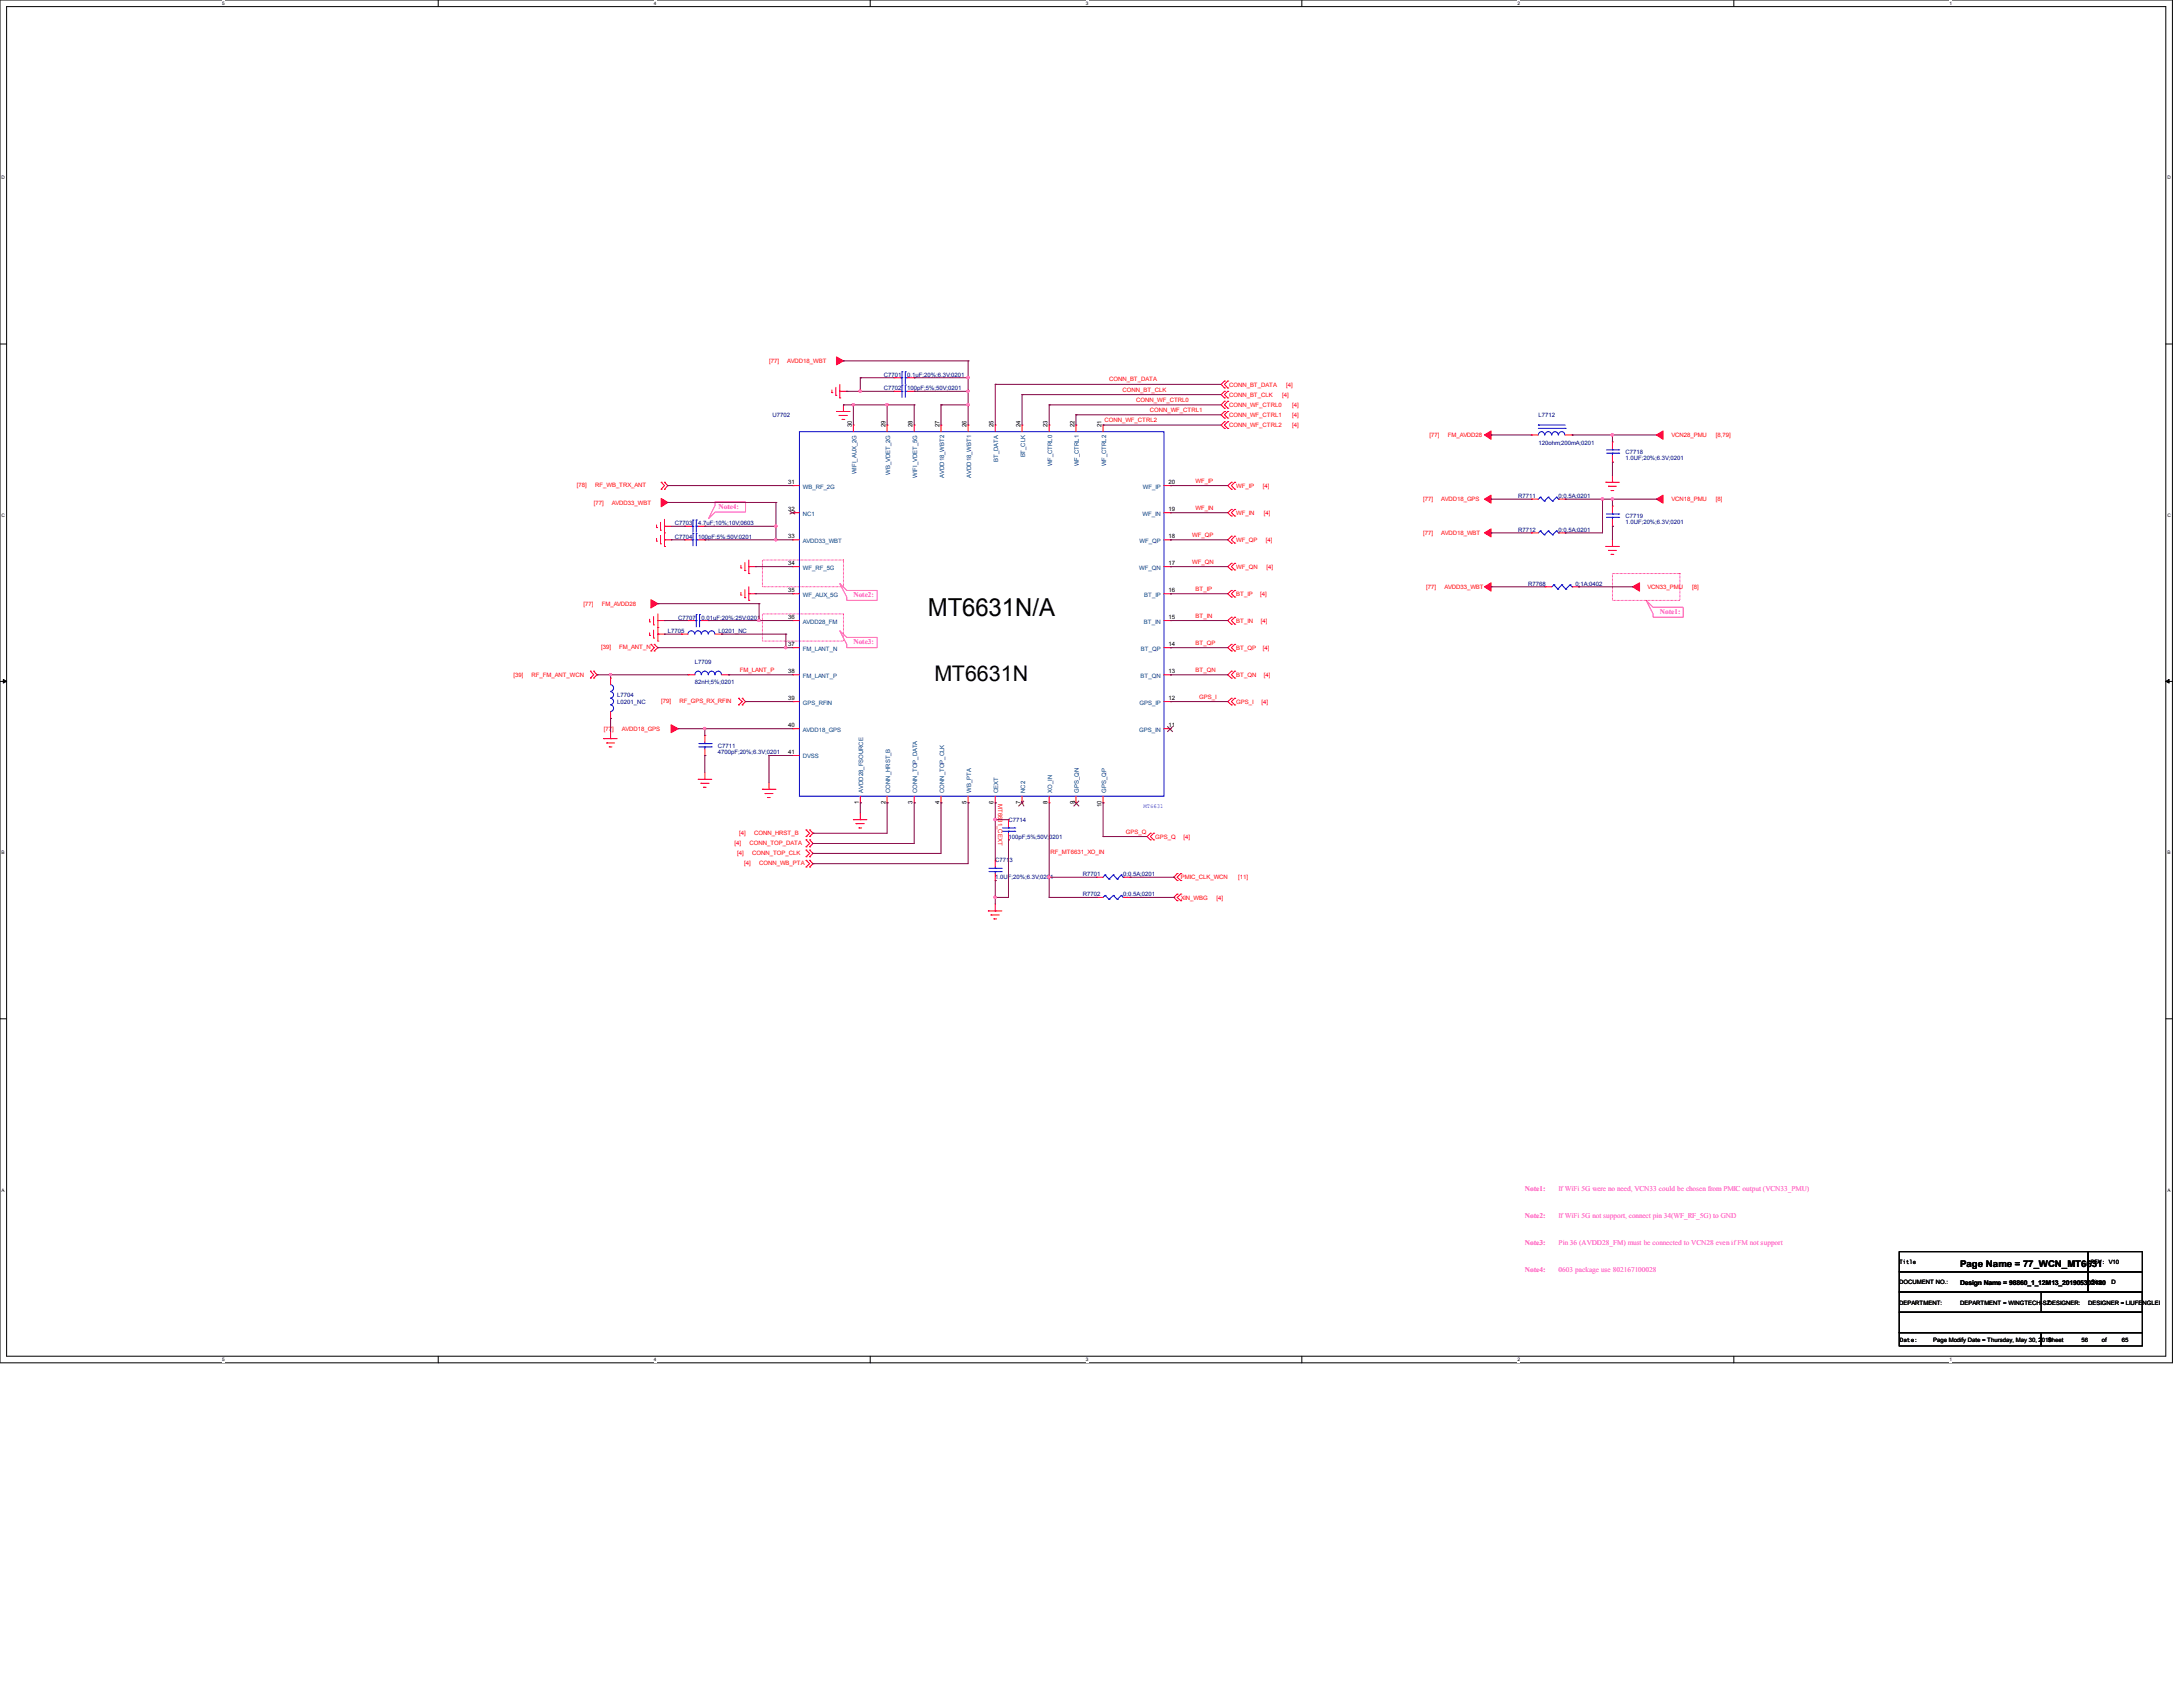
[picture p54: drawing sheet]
<svg xmlns="http://www.w3.org/2000/svg" width="279mm" height="216mm" viewBox="0 0 279 216" stroke-linecap="round" stroke-linejoin="round" font-family="sans-serif">
<defs><g id="words">
<text font-size="3.2" x="118.7" y="78.8">MT6631N/A</text>
<text font-size="2.8" x="119.6" y="87.1">MT6631N</text>
<text font-size="1.2" x="250.9" y="162.1">Page Name = 77_WCN_MT6631</text>
<g font-size=".9" fill="#f0f">
<text x="92" y="65.2">Note4:</text>
<text x="109.2" y="76.4">Note2:</text>
<text x="109.2" y="82.4">Note3:</text>
<text x="212.4" y="78.6">Note1:</text>
<text x="195.2" y="152.4">Note1:</text>
<text x="195.2" y="155.8">Note2:</text>
<text x="199.5" y="155.8">If WiFi 5G not support, connect pin 34(WF_RF_5G) to GND</text>
<text x="199.5" y="152.4">If WiFi 5G were no need, VCN33 could be chosen from PMIC output (VCN33_PMU)</text>
<text x="195.2" y="159.3">Note3:</text>
<text x="199.5" y="159.3">Pin 36 (AVDD28_FM) must be connected to VCN28 even if FM not support</text>
<text x="195.2" y="162.8">Note4:</text>
<text x="199.5" y="162.8">0603 package use 802167100028</text>
</g>
<g font-size=".8" fill="#f00">
<text x="98.4" y="46.5">[77]</text>
<text x="100.8" y="46.5">AVDD18_WBT</text>
<text x="142" y="48.8">CONN_BT_DATA</text>
<text x="143.7" y="50.1">CONN_BT_CLK</text>
<text x="145.4" y="51.4">CONN_WF_CTRL0</text>
<text x="147.2" y="52.7">CONN_WF_CTRL1</text>
<text x="157.3" y="53.4">CONN_WF_CTRL1</text>
<text x="157.3" y="49.5">CONN_BT_DATA</text>
<text x="157.3" y="50.8">CONN_BT_CLK</text>
<text x="157.3" y="52.1">CONN_WF_CTRL0</text>
<text x="164.1" y="50.8">[4]</text>
<text x="164.6" y="49.5">[4]</text>
<text x="165.4" y="53.4">[4]</text>
<text x="165.4" y="52.1">[4]</text>
<text x="141.4" y="54">CONN_WF_CTRL2</text>
<text x="157.3" y="54.7">CONN_WF_CTRL2</text>
<text x="165.4" y="54.7">[4]</text>
<text x="183" y="56">[77]</text>
<text x="185.3" y="56">FM_AVDD28</text>
<text x="213.9" y="56">VCN28_PMU</text>
<text x="219.6" y="56">[8,79]</text>
<text x="73.8" y="62.4">[78]</text>
<text x="76" y="64.6">[77]</text>
<text x="76.2" y="62.4">RF_WB_TRX_ANT</text>
<text x="78.3" y="64.6">AVDD33_WBT</text>
<text x="153" y="61.8">WF_IP</text>
<text x="153" y="65.2">WF_IN</text>
<text x="158.2" y="62.4">WF_IP</text>
<text x="158.2" y="65.9">WF_IN</text>
<text x="161.6" y="62.4">[4]</text>
<text x="161.8" y="65.9">[4]</text>
<text x="182.1" y="64.2">[77]</text>
<text x="184.5" y="64.2">AVDD18_GPS</text>
<text x="213.9" y="64.2">VCN18_PMU</text>
<text x="219.6" y="64.2">[8]</text>
<text x="152.6" y="68.7">WF_QP</text>
<text x="158.2" y="69.3">WF_QP</text>
<text x="162" y="69.3">[4]</text>
<text x="182.1" y="68.5">[77]</text>
<text x="184.5" y="68.5">AVDD18_WBT</text>
<text x="74.7" y="77.6">[77]</text>
<text x="77" y="77.6">FM_AVDD28</text>
<text x="152.6" y="72.1">WF_QN</text>
<text x="153" y="75.6">BT_IP</text>
<text x="158.2" y="76.3">BT_IP</text>
<text x="158.2" y="72.8">WF_QN</text>
<text x="161.3" y="76.3">[4]</text>
<text x="162.1" y="72.8">[4]</text>
<text x="182.6" y="75.4">[77]</text>
<text x="184.9" y="75.4">AVDD33_WBT</text>
<text x="210.9" y="75.4">VCN33_PMU</text>
<text x="216.6" y="75.4">[8]</text>
<text x="76.9" y="83.1">[39]</text>
<text x="79.3" y="83.1">FM_ANT_N</text>
<text x="153" y="79">BT_IN</text>
<text x="153" y="82.5">BT_QP</text>
<text x="158.2" y="79.7">BT_IN</text>
<text x="158.2" y="83.2">BT_QP</text>
<text x="161.4" y="79.7">[4]</text>
<text x="161.6" y="83.2">[4]</text>
<text x="65.7" y="86.6">[39]</text>
<text x="68" y="86.6">RF_FM_ANT_WCN</text>
<text x="94.7" y="86">FM_LANT_P</text>
<text x="153" y="86">BT_QN</text>
<text x="153.5" y="89.4">GPS_I</text>
<text x="158.2" y="86.6">BT_QN</text>
<text x="161.8" y="86.6">[4]</text>
<text x="77.3" y="93.6">[77]</text>
<text x="79.6" y="93.6">AVDD18_GPS</text>
<text x="84.6" y="90">[79]</text>
<text x="87" y="90">RF_GPS_RX_RFIN</text>
<text x="158.2" y="90.1">GPS_I</text>
<text x="161.5" y="90.1">[4]</text>
<text x="94.6" y="106.8">[4]</text>
<text x="96.5" y="106.8">CONN_HRST_B</text>
<text x="127.8" y="102.9" transform="rotate(90 127.8 102.9)">MT6631_CEXT</text>
<text x="144.1" y="106.7">GPS_Q</text>
<text x="147.8" y="107.4">GPS_Q</text>
<text x="151.5" y="107.4">[4]</text>
<text x="94" y="108.1">[4]</text>
<text x="94.4" y="109.4">[4]</text>
<text x="95.3" y="110.7">[4]</text>
<text x="95.9" y="108.1">CONN_TOP_DATA</text>
<text x="96.3" y="109.4">CONN_TOP_CLK</text>
<text x="97.2" y="110.7">CONN_WB_PTA</text>
<text x="134.5" y="109.3">RF_MT6631_XO_IN</text>
<text x="151.1" y="112.5">PMIC_CLK_WCN</text>
<text x="158.5" y="112.5">[11]</text>
<text x="151.1" y="115.1">XIN_WBG</text>
<text x="155.7" y="115.1">[4]</text>
</g>
<g font-size=".8" fill="#000080">
<text x="98.9" y="53.4">U7702</text>
<text x="113.1" y="49.9">C7702</text>
<text x="113.1" y="48.2">C7701</text>
<text x="116.1" y="49.9">100pF;5%;50V;0201</text>
<text x="116.1" y="48.2">0.1uF;20%;6.3V;0201</text>
<text x="196.9" y="53.4">L7712</text>
<text x="196.9" y="56.9">120ohm;200mA;0201</text>
<text x="208" y="58.1">C7718</text>
<text x="208" y="58.9">1.0UF;20%;6.3V;0201</text>
<text x="194.3" y="63.8">R7711</text>
<text x="199.5" y="63.8">0;0.5A;0201</text>
<text x="86.4" y="68.9">C7704</text>
<text x="86.4" y="67.2">C7703</text>
<text x="89.4" y="68.9">100pF;5%;50V;0201</text>
<text x="89.4" y="67.2">4.7uF;10%;10V;0603</text>
<text x="194.3" y="68.1">R7712</text>
<text x="199.5" y="68.1">0;0.5A;0201</text>
<text x="208" y="66.3">C7719</text>
<text x="208" y="67.1">1.0UF;20%;6.3V;0201</text>
<text x="195.6" y="75">R7768</text>
<text x="201.6" y="75">0;1A;0402</text>
<text x="85.5" y="81">L7705</text>
<text x="86.8" y="79.3">C7707</text>
<text x="89.8" y="79.3">0.01uF;20%;25V;0201</text>
<text x="92" y="81">L0201_NC</text>
<text x="79" y="89.2">L7704</text>
<text x="88.9" y="84.9">L7709</text>
<text x="88.9" y="87.6">82nH;5%;0201</text>
<text x="79" y="90.1">L0201_NC</text>
<text x="91.9" y="95.7">C7711</text>
<text x="91.9" y="96.5">4700pF;20%;6.3V;0201</text>
<text x="129.1" y="105.2">C7714</text>
<text x="129.1" y="107.4">100pF;5%;50V;0201</text>
<text x="127.4" y="110.4">C7713</text>
<text x="127.4" y="112.5">1.0UF;20%;6.3V;0201</text>
<text x="138.6" y="112.1">R7701</text>
<text x="143.8" y="112.1">0;0.5A;0201</text>
<text x="138.6" y="114.7">R7702</text>
<text x="143.8" y="114.7">0;0.5A;0201</text>
</g>
<g font-size=".8">
<text x="109" y="54.7" transform="rotate(-90 109 54.7)">30</text>
<text x="113.3" y="54.7" transform="rotate(-90 113.3 54.7)">29</text>
<text x="116.8" y="54.7" transform="rotate(-90 116.8 54.7)">28</text>
<text x="120.2" y="54.7" transform="rotate(-90 120.2 54.7)">27</text>
<text x="123.7" y="54.7" transform="rotate(-90 123.7 54.7)">26</text>
<text x="127.2" y="54.7" transform="rotate(-90 127.2 54.7)">25</text>
<text x="130.6" y="54.7" transform="rotate(-90 130.6 54.7)">24</text>
<text x="134.1" y="54.7" transform="rotate(-90 134.1 54.7)">23</text>
<text x="137.5" y="54.7" transform="rotate(-90 137.5 54.7)">22</text>
<text x="141" y="54.7" transform="rotate(-90 141 54.7)">21</text>
<text x="100.9" y="65.4">32</text>
<text x="100.9" y="61.9">31</text>
<text x="149.6" y="61.9">20</text>
<text x="149.6" y="65.4">19</text>
<text x="100.9" y="68.9">33</text>
<text x="149.6" y="68.9">18</text>
<text x="100.9" y="72.3">34</text>
<text x="100.9" y="75.8">35</text>
<text x="149.6" y="75.8">16</text>
<text x="149.6" y="72.3">17</text>
<text x="100.9" y="79.2">36</text>
<text x="100.9" y="82.7">37</text>
<text x="149.6" y="82.7">14</text>
<text x="149.6" y="79.2">15</text>
<text x="100.9" y="89.6">39</text>
<text x="100.9" y="86.1">38</text>
<text x="149.6" y="86.1">13</text>
<text x="149.6" y="89.6">12</text>
<text x="100.9" y="93">40</text>
<text x="149.6" y="93">11</text>
<text x="100.9" y="96.5">41</text>
<text x="109.9" y="102.9" transform="rotate(-90 109.9 102.9)">1</text>
<text x="113.3" y="102.9" transform="rotate(-90 113.3 102.9)">2</text>
<text x="116.8" y="102.9" transform="rotate(-90 116.8 102.9)">3</text>
<text x="120.2" y="102.9" transform="rotate(-90 120.2 102.9)">4</text>
<text x="123.7" y="102.9" transform="rotate(-90 123.7 102.9)">5</text>
<text x="127.2" y="102.9" transform="rotate(-90 127.2 102.9)">6</text>
<text x="130.6" y="102.9" transform="rotate(-90 130.6 102.9)">7</text>
<text x="134.1" y="102.9" transform="rotate(-90 134.1 102.9)">8</text>
<text x="137.5" y="102.9" transform="rotate(-90 137.5 102.9)">9</text>
<text x="141" y="103.3" transform="rotate(-90 141 103.3)">10</text>
<text x="243.1" y="161.8">Title</text>
<text x="267.6" y="161.8">REV: V10</text>
<text x="243.1" y="164.3">DOCUMENT NO.:</text>
<text x="243.1" y="167">DEPARTMENT:</text>
<text x="250.9" y="167">DEPARTMENT = WINGTECH-SZ</text>
<text x="250.9" y="164.4">Design Name = 98860_1_12M13_201905302120</text>
<text x="262.1" y="167">DESIGNER:</text>
<text x="267.3" y="167">DESIGNER = LIUFENGLEI</text>
<text x="267.6" y="164.3">Size</text>
<text x="270.2" y="164.3">D</text>
<text x="243.2" y="171.8">Date:</text>
<text x="247.4" y="171.8">Page Modify Date = Thursday, May 30, 2019</text>
<text x="262.1" y="171.8">Sheet</text>
<text x="266.4" y="171.8">56</text>
<text x="269" y="171.8">of</text>
<text x="271.6" y="171.8">65</text>
</g>
<g font-size=".8" fill="#004080">
<text x="127.8" y="59.1" transform="rotate(-90 127.8 59.1)">BT_DATA</text>
<text x="131.2" y="58.5" transform="rotate(-90 131.2 58.5)">BT_CLK</text>
<text x="134.7" y="59.7" transform="rotate(-90 134.7 59.7)">WF_CTRL0</text>
<text x="138.1" y="59.7" transform="rotate(-90 138.1 59.7)">WF_CTRL1</text>
<text x="141.6" y="59.7" transform="rotate(-90 141.6 59.7)">WF_CTRL2</text>
<text x="102.7" y="66">NC1</text>
<text x="102.7" y="62.5">WB_RF_2G</text>
<text x="109.6" y="60.7" transform="rotate(-90 109.6 60.7)">WIFI_AUX_2G</text>
<text x="113.9" y="60.8" transform="rotate(-90 113.9 60.8)">WB_VDET_2G</text>
<text x="117.4" y="61.2" transform="rotate(-90 117.4 61.2)">WIFI_VDET_5G</text>
<text x="120.8" y="61.2" transform="rotate(-90 120.8 61.2)">AVDD18_WBT2</text>
<text x="124.3" y="61.2" transform="rotate(-90 124.3 61.2)">AVDD18_WBT1</text>
<text x="146.2" y="66">WF_IN</text>
<text x="146.3" y="62.5">WF_IP</text>
<text x="102.7" y="69.5">AVDD33_WBT</text>
<text x="145.8" y="69.5">WF_QP</text>
<text x="102.7" y="72.9">WF_RF_5G</text>
<text x="102.7" y="76.4">WF_AUX_5G</text>
<text x="145.8" y="72.9">WF_QN</text>
<text x="146.4" y="76.4">BT_IP</text>
<text x="102.7" y="79.8">AVDD28_FM</text>
<text x="102.7" y="83.3">FM_LANT_N</text>
<text x="146" y="83.3">BT_QP</text>
<text x="146.4" y="79.8">BT_IN</text>
<text x="102.7" y="86.7">FM_LANT_P</text>
<text x="146" y="86.7">BT_QN</text>
<text x="102.7" y="90.2">GPS_RFIN</text>
<text x="102.7" y="93.6">AVDD18_GPS</text>
<text x="145.8" y="93.6">GPS_IN</text>
<text x="145.8" y="90.2">GPS_IP</text>
<text x="102.7" y="97.1">DVSS</text>
<text x="110.5" y="101.5" transform="rotate(-90 110.5 101.5)">AVDD28_FSOURCE</text>
<text x="113.9" y="101.5" transform="rotate(-90 113.9 101.5)">CONN_HRST_B</text>
<text x="117.4" y="101.5" transform="rotate(-90 117.4 101.5)">CONN_TOP_DATA</text>
<text x="120.8" y="101.5" transform="rotate(-90 120.8 101.5)">CONN_TOP_CLK</text>
<text x="124.3" y="101.5" transform="rotate(-90 124.3 101.5)">WB_PTA</text>
<text x="127.8" y="101.5" transform="rotate(-90 127.8 101.5)">CEXT</text>
<text x="131.2" y="101.5" transform="rotate(-90 131.2 101.5)">NC2</text>
<text x="134.7" y="101.5" transform="rotate(-90 134.7 101.5)">XO_IN</text>
<text x="138.1" y="101.5" transform="rotate(-90 138.1 101.5)">GPS_QN</text>
<text x="141.6" y="101.5" transform="rotate(-90 141.6 101.5)">GPS_QP</text>
</g>
<text font-size=".8" fill="#00f" x="146.4" y="103.4">MT6631</text>
<g font-size=".6">
<text x="28.4" y=".6">5</text>
<text x="83.7" y=".6">4</text>
<text x="139" y=".6">3</text>
<text x="194.2" y=".6">2</text>
<text x="249.5" y=".6">1</text>
<text x=".2" y="22.9">D</text>
<text x="277.4" y="22.9">D</text>
<text x=".2" y="66.1">C</text>
<text x="277.4" y="66.1">C</text>
<text x=".2" y="109.3">B</text>
<text x="277.4" y="109.3">B</text>
<text x=".2" y="152.5">A</text>
<text x="277.4" y="152.5">A</text>
<text x="28.4" y="174.2">5</text>
<text x="83.7" y="174.2">4</text>
<text x="139" y="174.2">3</text>
<text x="194.2" y="174.2">2</text>
<text x="249.5" y="174.2">1</text>
</g>
</g></defs>
<path d="M0 0h278v174.4h-278zM.8 .8h276.4v172.8h-276.4z" fill="none" stroke="#000" stroke-width=".13"/>
<g fill="#fff">
<path d="M28.4 .1h.3v.7h-.3z"/>
<path d="M28.4 173.7h.3v.6h-.3z"/>
</g>
<path d="M56.1 0v.8M56.1 173.6v.8" fill="none" stroke="#000" stroke-width=".13"/>
<g fill="#fff">
<path d="M83.7 .1h.3v.7h-.3z"/>
<path d="M83.7 173.7h.3v.6h-.3z"/>
</g>
<path d="M111.4 0v.8M111.4 173.6v.8" fill="none" stroke="#000" stroke-width=".13"/>
<g fill="#fff">
<path d="M139 .1h.3v.7h-.3z"/>
<path d="M139 173.7h.3v.6h-.3z"/>
</g>
<path d="M166.6 0v.8M166.6 173.6v.8" fill="none" stroke="#000" stroke-width=".13"/>
<g fill="#fff">
<path d="M194.2 .1h.3v.7h-.3z"/>
<path d="M194.2 173.7h.3v.6h-.3z"/>
</g>
<path d="M221.9 0v.8M221.9 173.6v.8" fill="none" stroke="#000" stroke-width=".13"/>
<g fill="#fff">
<path d="M249.5 .1h.3v.7h-.3z"/>
<path d="M249.5 173.7h.3v.6h-.3z"/>
<path d="M.2 22.4h.4v.7h-.4z"/>
<path d="M277.4 22.4h.4v.7h-.4z"/>
<path d="M.2 65.6h.4v.7h-.4z"/>
<path d="M277.4 65.6h.4v.7h-.4z"/>
</g>
<path d="M0 44h.8M277.2 44h.8" fill="none" stroke="#000" stroke-width=".13"/>
<g fill="#fff">
<path d="M.2 108.8h.4v.7h-.4z"/>
<path d="M277.4 108.8h.4v.7h-.4z"/>
</g>
<path d="M0 87.2h.8M277.2 87.2h.8" fill="none" stroke="#000" stroke-width=".13"/>
<path d="M.4 87l.4 .2-.4 .2zM277.2 87.2l.4-.2v.4z" fill="#000" stroke="#000" stroke-width=".13"/>
<g fill="#fff">
<path d="M.2 152h.4v.7h-.4z"/>
<path d="M277.4 152h.4v.7h-.4z"/>
</g>
<path d="M0 130.4h.8M277.2 130.4h.8M243.1 167.9h31.1v2.7h-31.1zM243.1 165.4h31.1v2.5h-31.1zM243.1 160.2h24.2v2.6h-24.2zM243.1 162.8h24.2v2.6h-24.2zM243.1 170.6h18.1v1.7h-18.1zM261.2 170.6h13v1.7h-13zM261.2 165.4h13v2.5h-13zM267.3 160.2h6.9v2.6h-6.9zM267.3 162.8h6.9v2.6h-6.9z" fill="none" stroke="#000" stroke-width=".13"/>
<path d="M91.5 64.2h3.9v1.3h-3.9l-.8 .9 .8-1.7zM107.5 74.7l.9 .9h3.9v1.2h-3.9v-.4zM210.7 76.8l.9 .9h3.8v1.3h-3.8v-.4zM107.5 80.7l.9 .9h3.9v1.3h-3.9v-.4z" fill="none" stroke="#f0f" stroke-width=".13"/>
<path d="M97.6 71.7h10.3v3.4h-10.3zM97.6 78.6h10.3v3.4h-10.3zM206.4 73.4h8.6v3.4h-8.6z" fill="none" stroke="#ff0080" stroke-width=".13"/>
<g fill="none" stroke="#f00" stroke-width=".13">
<path d="M106.5 50.2h.1M106.5 49.9v.3M107 50.6h.1M107 49.6v1M107.1 52.7h1.7M107.1 52.7h.1M107.4 53.2h.1M107.4 53.2h1.1M107.5 50.1h.1M107.5 50.9h.1M107.5 49.2v1.7M107.5 50.1h.9"/>
<path d="M107.8 53.7h.1M107.8 53.7h.3M107.9 52.7h.1M107.9 51.8v.9M109.2 54.4h.1M109.2 54.4v.8M113.5 54.4h.1M113.5 54.4v.8M114.4 50.1h.1M114.4 48.3h.1M114.4 50.1h.9M114.4 48.3h.9"/>
<path d="M116.1 50.1h.9M116.1 48.3h.9M117 50.1h.1M117 48.3h.1M117 54.4h.1M117 54.4v.8M120.4 54.4h.1M120.4 54.4v.8M123.9 54.4h.1M123.9 54.4v.8M127.4 54.4h.1M127.4 54.4v.8"/>
<path d="M130.8 54.4h.1M130.8 54.4v.8M134.3 54.4h.1M134.3 54.4v.8M137.7 54.4h.1M137.7 54.4v.8M141.2 54.4h.1M141.2 54.4v.8M156.7 52.7h.1M156.7 53.5h.1M156.7 54h.1M156.7 54.8h.1"/>
<path d="M156.7 48.8h.1M156.7 49.7h.1M156.7 50.1h.1M156.7 50.9h.1M156.7 51.4h.1M156.7 52.2h.1M156.7 52.7l-.4 .4 .4 .4M156.7 54l-.4 .4 .4 .4M156.7 48.8l-.4 .4 .4 .5M156.7 50.1l-.4 .4 .4 .4M156.7 51.4l-.4 .4 .4 .4M157.1 52.7l-.4 .4 .4 .4"/>
<path d="M157.1 54l-.4 .4 .4 .4M157.1 48.8l-.4 .4 .4 .5M157.1 50.1l-.4 .4 .4 .4M157.1 51.4l-.4 .4 .4 .4M157.1 53.5h.1M157.1 52.7h.1M157.1 54.8h.1M157.1 54h.1M157.1 49.7h.1M157.1 48.8h.1M157.1 50.9h.1M157.1 50.1h.1"/>
<path d="M157.1 52.2h.1M157.1 51.4h.1M196 55.7h.1M196 55.7h.9M200.3 55.7h.9M201.2 55.7h.1M206.4 56.6h.1M206.4 59.1h.1M206.4 56.6v.8M206.4 58.3v.8M83.1 79.6h.1M83.1 79.2v.4"/>
<path d="M83.7 80h.1M83.7 78.9v1.1M84 69.3h.1M84 67.5h.1M84 67.2v.3M84 68.9v.4M84.2 79.4h.1M84.2 78.6v3.4M84.2 79.4h.8M84.5 69.6h.1M84.5 67.9h.1M84.5 66.8v1.1"/>
<path d="M84.5 68.5v1.1M84.6 61.7l.4 .4-.4 .5M84.6 61.7h.1M84.6 62.6h.1M85 69.1h.9M85 67.4h.9M85 61.7l.5 .4-.5 .5M85 69.1h.1M85 69.9h.1M85 67.4h.1M85 68.2h.1M85 62.6h.1"/>
<path d="M85 61.7h.1M85 66.5v3.4M87.6 69.1h.1M87.6 67.4h.1M87.6 69.1h.9M87.6 67.4h.9M88.1 79.4h.8M88.1 79.4h.1M89.4 69.1h.8M89.4 67.4h.8M89.8 79.4h.9M90.2 69.1h.1"/>
<path d="M90.2 67.4h.1M90.7 79.4h.1M94.8 76.2h.1M94.8 72.7h.1M94.8 72.3v.4M94.8 75.8v.4M95.3 76.5h.1M95.3 73h.1M95.3 72v1M95.3 75.5v1M95.8 76h.9M95.8 72.5h.9"/>
<path d="M95.8 76h.1M95.8 76.8h.1M95.8 72.5h.1M95.8 73.4h.1M95.8 71.7v1.7M95.8 75.1v1.7M101.5 69.1h.8M101.5 79.4h.8M101.5 76h.8M101.5 72.5h.8M101.5 62.1h.8M101.5 65.6h.8"/>
<path d="M101.5 72.5h.1M101.5 79.4h.1M101.5 69.1h.1M101.5 65.6h.1M101.5 76h.1M101.5 62.1h.1M149 69.1h.8M149 79.4h.8M149 76h.8M149 72.5h.8M149 62.1h.8M149 65.6h.8"/>
<path d="M149.8 62.1h.1M149.8 79.4h.1M149.8 72.5h.1M149.8 69.1h.1M149.8 65.6h.1M149.8 76h.1M157.6 61.7l-.5 .4 .5 .5M157.6 65.2l-.5 .4 .5 .4M157.6 75.6l-.5 .4 .5 .4M157.6 72.1l-.5 .4 .5 .4M157.6 79l-.5 .4 .5 .5M157.6 68.6l-.5 .5 .5 .4"/>
<path d="M157.6 61.7h.1M157.6 62.6h.1M157.6 65.2h.1M157.6 66h.1M157.6 75.6h.1M157.6 76.4h.1M157.6 72.1h.1M157.6 72.9h.1M157.6 79h.1M157.6 79.9h.1M157.6 68.6h.1M157.6 69.5h.1"/>
<path d="M158 62.6h.1M158 61.7h.1M158 66h.1M158 65.2h.1M158 76.4h.1M158 75.6h.1M158 72.9h.1M158 72.1h.1M158 79.9h.1M158 79h.1M158 69.5h.1M158 68.6h.1"/>
<path d="M158 61.7l-.4 .4 .4 .5M158 65.2l-.4 .4 .4 .4M158 75.6l-.4 .4 .4 .4M158 72.1l-.4 .4 .4 .4M158 79l-.4 .4 .4 .5M158 68.6l-.4 .5 .4 .4M196 63.9h.1M196 68.2h.1M196 63.9h.9M196 68.2h.9M197.7 75.1h.9M197.7 75.1h.1"/>
<path d="M199.5 63.9h.8M199.5 68.2h.8M200.3 63.9h.1M200.3 68.2h.1M201.2 75.1h.9M202.1 75.1h.1M205.5 61.7h.1M205.5 69.9h.1M205.5 61.7h1.8M205.5 69.9h1.8M205.9 62.2h.1M205.9 70.4h.1"/>
<path d="M205.9 62.2h1M205.9 70.4h1M206.2 62.8h.3M206.2 71h.3M206.2 62.8h.1M206.2 71h.1M206.4 61.7h.1M206.4 69.9h.1M206.4 64.8h.1M206.4 67.4h.1M206.4 60.9v.8M206.4 64.8v.8"/>
<path d="M206.4 66.5v.9M206.4 69.1v.8M75.6 85.9l.4 .5-.4 .4M75.6 86.8h.1M75.6 85.9h.1M76 85.9h.1M76 86.8h.1M76 85.9l.4 .5-.4 .4M77.3 94.5h1.7M77.3 94.5h.1M77.6 95.1h.1M77.6 95.1h1.1"/>
<path d="M78 95.6h.1M78 95.6h.3M78.1 94.5h.1M78.1 86.8h.1M78.1 91.9h.1M78.1 86.8v.8M78.1 91.1v.8M78.1 93.7v.8M83.1 81.3h.1M83.1 81v.3M83.3 82.5l.4 .4-.4 .4M83.3 83.3h.1"/>
<path d="M83.3 82.5h.1M83.7 81.7h.1M83.7 80.6v1.1M83.7 82.5l.5 .4-.5 .4M83.7 82.5h.1M83.7 83.3h.1M84.2 80.3h.1M84.2 81.2h.1M84.2 82h.1M84.2 81.2h.8M87.2 81.2h.1M87.2 81.2h.9"/>
<path d="M88.1 86.4h.8M88.1 86.4h.1M89.4 99.7h1.7M89.4 99.7h.1M90.2 99.7h.1M90.2 94.1h.1M90.2 96.7h.1M90.2 94.1v.9M90.2 95.8v.9M90.2 98.8v.9M91.5 81.2h.9M92.4 81.2h.1"/>
<path d="M92.4 86.4h.9M93.3 86.4h.1M94.5 89.4h.1M94.5 90.2h.1M94.5 89.4l.5 .4-.5 .4M95 90.2h.1M95 89.4h.1M95 89.4l.4 .4-.4 .4M101.5 89.8h.8M101.5 93.3h.8M101.5 86.4h.8M101.5 82.9h.8"/>
<path d="M101.5 96.7h.8M101.5 89.8h.1M101.5 86.4h.1M101.5 82.9h.1M101.5 93.3h.1M101.5 96.7h.1M149 89.8h.8M149 93.3h.8M149 86.4h.8M149 82.9h.8M149.8 89.8h.1M149.8 93.3h.1"/>
<path d="M149.8 82.9h.1M149.8 86.4h.1M157.6 89.4l-.5 .4 .5 .4M157.6 82.5l-.5 .4 .5 .4M157.6 85.9l-.5 .5 .5 .4M157.6 89.4h.1M157.6 90.2h.1M157.6 82.5h.1M157.6 83.3h.1M157.6 85.9h.1M157.6 86.8h.1M158 90.2h.1"/>
<path d="M158 89.4h.1M158 83.3h.1M158 82.5h.1M158 86.8h.1M158 85.9h.1M158 89.4l-.4 .4 .4 .4M158 82.5l-.4 .4 .4 .4M158 85.9l-.4 .5 .4 .4M89.7 100.2h.1M89.7 100.2h1.1M90 100.8h.1M90 100.8h.4"/>
<path d="M97.6 101h1.7M97.6 101h.1M97.9 101.6h.1M97.9 101.6h1M98.3 102.1h.1M98.3 102.1h.3M98.4 101h.1M98.4 100.2v.8M103.2 106.2h.1M103.2 107.1h.1M103.2 107.5h.1M103.2 108.4h.1"/>
<path d="M103.2 110.1h.1M103.2 111h.1M103.2 108.8h.1M103.2 109.6h.1M103.2 106.2l.4 .4-.4 .5M103.2 107.5l.4 .4-.4 .5M103.2 110.1l.4 .4-.4 .5M103.2 108.8l.4 .4-.4 .4M103.6 106.2l.5 .4-.5 .5M103.6 107.5l.5 .4-.5 .5M103.6 110.1l.5 .4-.5 .5M103.6 108.8l.5 .4-.5 .4"/>
<path d="M103.6 107.1h.1M103.6 106.2h.1M103.6 108.4h.1M103.6 107.5h.1M103.6 111h.1M103.6 110.1h.1M103.6 109.6h.1M103.6 108.8h.1M109.2 104.9h1.8M109.2 104.9h.1M109.6 105.4h.1M109.6 105.4h1"/>
<path d="M109.9 106h.4M109.9 106h.1M110.1 104.9h.1M110.1 102.7h.1M110.1 101.9v.8M110.1 104.1v.8M113.5 102.7h.1M113.5 101.9v.8M117 102.7h.1M117 101.9v.8M120.4 102.7h.1M120.4 101.9v.8"/>
<path d="M123.9 102.7h.1M123.9 101.9v.8M126.5 116.6h.1M126.5 116.6h1.7M126.8 117.1h.1M126.8 117.1h1.1M127.2 117.6h.4M127.2 117.6h.1M127.4 116.6h.1M127.4 102.7h.1M127.4 110.1h.1M127.4 112.7h.1"/>
<path d="M127.4 101.9v.8M127.4 110.1v.9M127.4 111.8v.9M127.4 115.7v.9M129.1 104.9h.1M129.1 107.5h.1M129.1 104.9v.9M129.1 106.6v.9M130.8 102.7h.1M130.8 101.9v.8M134.3 102.7h.1M134.3 101.9v.8"/>
<path d="M137.7 102.7h.1M137.7 101.9v.8M140.3 114.9h.1M140.3 112.3h.1M140.3 114.9h.9M140.3 112.3h.9M141.2 102.7h.1M141.2 101.9v.8M143.8 114.9h.9M143.8 112.3h.9M144.7 114.9h.1M144.7 112.3h.1"/>
<path d="M147.2 106.6h.1M147.2 107.5h.1M147.2 106.6l-.4 .5 .4 .4M147.7 106.6l-.5 .5 .5 .4M147.7 107.5h.1M147.7 106.6h.1M150.7 112.7h.1M150.7 111.8h.1M150.7 115.3h.1M150.7 114.4h.1M150.7 111.8l-.5 .5 .5 .4M150.7 114.4l-.5 .5 .5 .4"/>
<path d="M151.1 111.8l-.4 .5 .4 .4M151.1 114.4l-.4 .5 .4 .4M151.1 111.8h.1M151.1 112.7h.1M151.1 114.4h.1M151.1 115.3h.1"/>
</g>
<g fill="#f00" stroke="#f00" stroke-width=".13">
<path d="M84.6 63.8l.9 .5-.9 .6z" fill-rule="evenodd"/>
<path d="M83.3 76.8l.9 .5-.9 .5z" fill-rule="evenodd"/>
<path d="M85.9 92.8l.9 .5-.9 .5z" fill-rule="evenodd"/>
<path d="M107.1 45.7l.9 .5-.9 .5z" fill-rule="evenodd"/>
<path d="M212 55.7l.9-.5v1z" fill-rule="evenodd"/>
<path d="M212 63.9l.9-.5v1z" fill-rule="evenodd"/>
<path d="M209 75.1l.8-.5v1z" fill-rule="evenodd"/>
<path d="M190 55.7l.8-.5v1z" fill-rule="evenodd"/>
<path d="M190 63.9l.8-.5v1z" fill-rule="evenodd"/>
<path d="M190 68.2l.8-.5v1z" fill-rule="evenodd"/>
<path d="M190 75.1l.8-.5v1z" fill-rule="evenodd"/>
</g>
<g fill="none" stroke="#00f" stroke-width=".13">
<path d="M102.3 55.2h46.7v46.7h-46.7zM115.3 50.1h.1M115.3 48.3h.1M115.4 50.1h.1M115.4 49.3h.1M115.4 48.3h.1M115.4 47.6h.1M115.4 47.6v1.5M115.4 49.3v1.5M115.9 49.3h.1M115.9 50.1h.1M115.9 47.6h.1"/>
<path d="M115.9 48.3h.1M115.9 47.6v1.5M115.9 49.3v1.5M115.9 50.1h.2M115.9 48.3h.2M196.9 54.4h.1M196.9 54.8h3.4M196.9 54.4h3.4M197.7 55.7a.4 .4 0 0 0-.4-.5 .4 .4 0 0 0-.4 .5M198.6 55.7a.42 .42 0 0 0-.4-.5 .42 .42 0 0 0-.5 .5M199.4 55.7a.4 .4 0 0 0-.4-.5 .4 .4 0 0 0-.4 .5M200.3 55.7a.4 .4 0 0 0-.4-.5 .4 .4 0 0 0-.4 .5"/>
<path d="M200.3 54.8h.1M205.6 58h1.6M205.6 57.6h1.6M206.4 57.6h.1M206.4 58h.1M206.4 57.4v.2M206.4 58v.3M207.2 58h.1M207.2 57.6h.1M88.5 69.1h.2M88.5 67.4h.2M88.7 69.1h.1"/>
<path d="M88.7 68.3h.1M88.7 67.4h.1M88.7 66.5h.1M88.7 66.5v1.6M88.7 68.3v1.5M88.9 79.4h.2M89.1 68.3h.1M89.1 69.1h.1M89.1 66.5h.1M89.1 67.4h.1M89.1 79.4h.1M89.1 78.7h.1"/>
<path d="M89.1 66.5v1.6M89.1 68.3v1.5M89.1 78.7v1.5M89.1 69.1h.3M89.1 67.4h.3M89.5 78.7h.1M89.5 79.4h.1M89.5 78.7v1.5M89.5 79.4h.3M197.1 63.6l-.2 .3M197.1 67.9l-.2 .3M197.1 63.6h.1"/>
<path d="M197.1 67.9h.1M197.1 63.6l.6 .5M197.1 67.9l.6 .6M197.7 64.1h.1M197.7 68.5h.1M198.2 63.6h.1M198.2 67.9h.1M198.2 63.6l.5 .5M198.2 67.9l.5 .6M198.2 63.6l-.5 .5M198.2 67.9l-.5 .6M198.7 64.1h.1"/>
<path d="M198.7 68.5h.1M198.9 74.8l-.3 .3M198.9 74.8h.1M198.9 74.8l.5 .6M199.2 63.6h.1M199.2 67.9h.1M199.2 63.6l.3 .3M199.2 67.9l.3 .3M199.2 63.6l-.5 .5M199.2 67.9l-.5 .6M199.4 75.4h.1M199.5 63.9h.1"/>
<path d="M199.5 68.2h.1M199.9 74.8l-.5 .6M199.9 74.8h.1M199.9 74.8l.5 .6M200.4 75.4h.1M201 74.8h.1M201 74.8l.2 .3M201 74.8l-.6 .6M201.2 75.1h.1M205.6 66.2h1.6M205.6 65.8h1.6M206.4 65.8h.1"/>
<path d="M206.4 66.2h.1M206.4 65.6v.2M206.4 66.2v.3M207.2 66.2h.1M207.2 65.8h.1M78.1 90.2a.43 .43 0 0 1 .4 .4 .43 .43 0 0 1-.4 .5M78.1 87.6a.43 .43 0 0 1 .4 .5 .43 .43 0 0 1-.4 .4M78.1 88.5a.4 .4 0 0 1 .4 .4 .4 .4 0 0 1-.4 .4M78.1 89.4a.4 .4 0 0 1 .4 .4 .4 .4 0 0 1-.4 .4M88.9 81.2a.42 .42 0 0 0-.4-.5 .42 .42 0 0 0-.4 .5M89.5 95.6h1.5M89.5 95.2h1.5"/>
<path d="M89.7 86.4a.4 .4 0 0 0-.4-.5 .4 .4 0 0 0-.4 .5M89.7 81.2a.4 .4 0 0 0-.4-.5 .4 .4 0 0 0-.4 .5M90.2 95.2h.1M90.2 95.6h.1M90.2 95v.2M90.2 95.6v.2M90.6 86.4a.42 .42 0 0 0-.4-.5 .42 .42 0 0 0-.4 .5M90.6 81.2a.42 .42 0 0 0-.4-.5 .42 .42 0 0 0-.4 .5M91 95.6h.1M91 95.2h.1M91.5 86.4a.4 .4 0 0 0-.4-.5 .4 .4 0 0 0-.4 .5M91.5 81.2a.4 .4 0 0 0-.4-.5 .4 .4 0 0 0-.4 .5"/>
<path d="M92.3 86.4a.4 .4 0 0 0-.4-.5 .4 .4 0 0 0-.4 .5M126.6 111.5h1.5M126.6 111.1h1.5M127.4 111.1h.1M127.4 111.5h.1M127.4 111v.1M127.4 111.5v.3M128.1 111.5h.1M128.1 111.1h.1M128.3 106.4h1.6M128.3 106h1.6M129.1 106h.1"/>
<path d="M129.1 106.4h.1M129.1 105.8v.2M129.1 106.4v.2M129.9 106.4h.1M129.9 106h.1M141.4 114.6l-.2 .3M141.4 112l-.2 .3M141.4 114.6h.1M141.4 112h.1M141.4 114.6l.5 .5M141.4 112l.5 .5M141.9 115.1h.1"/>
<path d="M141.9 112.5h.1M142.5 114.6l-.6 .5M142.5 112l-.6 .5M142.5 114.6h.1M142.5 112h.1M142.5 114.6l.5 .5M142.5 112l.5 .5M143 115.1h.1M143 112.5h.1M143.5 114.6l-.5 .5M143.5 112l-.5 .5M143.5 114.6h.1"/>
<path d="M143.5 112h.1M143.5 114.6l.3 .3M143.5 112l.3 .3M143.8 114.9h.1M143.8 112.3h.1"/>
</g>
<path d="M101.1 65.4l.7 .4M101.8 65.4l-.7 .4M149.4 93l.7 .7M150.1 93l-.7 .7M130.7 102.5l.4 .7M131.1 102.5l-.7 .7M137.4 102.5l.7 .7M138.1 102.5l-.7 .7" fill="none" stroke="#804000" stroke-width=".13"/>
<g fill="none" stroke="#800040" stroke-width=".13">
<path d="M107.9 46.2h16M107.9 51.8h.1M107.9 46.2h.1M108 51.8h9M108.4 50.1h6M108.4 50.1h.1M109.2 51.8h.1M109.2 51.8v2.6M110.1 48.3h4.3M110.1 48.3h.1M110.1 50.1h.1M110.1 48.3v1.8"/>
<path d="M113.5 51.8h.1M113.5 51.8v2.6M117 48.3h6.9M117 50.1h6.9M117 48.3h.1M117 50.1h.1M117 51.8h.1M117 51.8v2.6M120.4 51.8h3.5M120.4 51.8h.1M120.4 51.8v2.6M123.9 50.1h.1"/>
<path d="M123.9 46.2h.1M123.9 51.8h.1M123.9 48.3h.1M123.9 46.2v8.2M127.4 49.2h.1M127.4 49.2v5.2M127.4 49.2h28.9M130.8 50.5h.1M130.8 50.5v3.9M130.8 50.5h25.5M134.3 51.8h22M134.3 51.8h.1"/>
<path d="M134.3 51.8v2.6M137.7 53.1h.1M137.7 53.1v1.3M137.7 53.1h18.6M141.2 54.4h15.1M141.2 54.4h.1M190.8 55.7h5.2M190.8 55.7h.1M201.2 55.7h.1M201.2 55.7h10.8M206.4 55.7h.1M206.4 59.1h.1"/>
<path d="M206.4 55.7v.9M206.4 59.1v1.8M84.2 77.3h.1M84.2 77.3h13M85 79.4h.1M85 79.4h3.1M85.5 64.3h13.8M85.5 62.1h.1M85.5 64.3h.1M85.5 62.1h16M85.9 69.1h1.7M85.9 69.1h.1"/>
<path d="M85.9 67.4h1.7M87.6 67.4h.1M90.2 67.4h9.1M90.2 69.1h11.3M90.2 67.4h.1M90.2 69.1h.1M90.7 79.4h10.8M90.7 79.4h.1M96.7 76h.1M96.7 72.5h.1M96.7 76h4.8M96.7 72.5h4.8"/>
<path d="M97.2 79.4h.1M97.2 77.3h.1M97.2 77.3v2.1M99.3 64.3h.1M99.3 67.4h.1M99.3 69.1h.1M99.3 64.3v4.8M149.8 76h.1M149.8 79.4h.1M149.8 62.1h.1M149.8 65.6h.1M149.8 69.1h.1"/>
<path d="M149.8 72.5h.1M149.8 62.1h7.3M149.8 79.4h7.3M149.8 76h7.3M149.8 65.6h7.3M149.8 69.1h7.3M149.8 72.5h7.3M190.8 63.9h5.2M190.8 68.2h5.2M190.8 75.1h6.9M190.8 75.1h.1M190.8 68.2h.1"/>
<path d="M190.8 63.9h.1M200.3 63.9h11.7M200.3 63.9h.1M200.3 68.2h.1M202.1 75.1h6.9M202.1 75.1h.1M205.1 63.9h.1M205.1 63.9v4.3h-4.8M206.4 63.9h.1M206.4 67.4h.1M206.4 63.9v.9M206.4 67.4v1.7"/>
<path d="M212 63.9h.1M76.4 86.4h11.7M76.4 86.4h.1M78.1 91.9h.1M78.1 86.4h.1M78.1 86.4v.4M78.1 91.9v1.8M84.2 82.9h.1M84.2 82.9h17.3M85 81.2h2.2M85 81.2h.1M86.8 93.3h.1"/>
<path d="M86.8 93.3h14.7M90.2 93.3h.1M90.2 96.7h.1M90.2 93.3v.8M90.2 96.7v2.1M92.4 81.2h8.2M92.4 81.2h.1M93.3 86.4h.1M93.3 86.4h8.2M95.4 89.8h.1M95.4 89.8h6.1M98.4 96.7h.1"/>
<path d="M98.4 96.7v3.5M98.4 96.7h3.1M100.6 82.9h.1M100.6 81.2h.1M100.6 81.2v1.7M149.8 89.8h.1M149.8 82.9h.1M149.8 86.4h.1M149.8 82.9h7.3M149.8 86.4h7.3M149.8 89.8h7.3M104.1 109.2h.1"/>
<path d="M104.1 106.6h.1M104.1 110.5h.1M104.1 107.9h.1M110.1 102.7h.1M110.1 102.7v1.4M113.5 102.7h.1M113.5 102.7v3.9h-9.4M117 102.7h.1M117 102.7v5.2h-12.9M120.4 102.7h.1M120.4 102.7v6.5h-16.3M123.9 102.7h.1"/>
<path d="M123.9 102.7v7.8h-19.8M127.4 114.9h.1M127.4 112.7h.1M127.4 102.7h.1M127.4 104.9h.1M127.4 102.7v7.4M127.4 112.7v3M127.4 104.9h1.7M129.1 107.5h.1M129.1 107.5v7.4h-1.7M134.3 112.3h6M134.3 112.3h.1"/>
<path d="M134.3 114.9h.1M134.3 102.7v12.2M134.3 114.9h6M140.3 114.9h.1M141.2 107.1h5.6M141.2 107.1h.1M141.2 102.7h.1M141.2 102.7v4.4M144.7 114.9h5.5M144.7 112.3h5.5M150.2 112.3h.1M150.2 114.9h.1"/>
</g>
<g fill="#f0f" stroke="#f0f" stroke-width=".13">
<circle cx="205.1" cy="63.9" r=".15"/>
<circle cx="100.6" cy="82.9" r=".15"/>
<circle cx="206.4" cy="55.6" r=".15"/>
<circle cx="97.1" cy="79.4" r=".15"/>
<circle cx="99.3" cy="67.3" r=".15"/>
<circle cx="99.3" cy="69.1" r=".15"/>
<circle cx="127.4" cy="114.8" r=".15"/>
<circle cx="123.9" cy="48.3" r=".15"/>
<circle cx="109.2" cy="51.8" r=".15"/>
<circle cx="123.9" cy="51.8" r=".15"/>
<circle cx="123.9" cy="50.1" r=".15"/>
<circle cx="113.5" cy="51.8" r=".15"/>
<circle cx="127.4" cy="104.9" r=".15"/>
<circle cx="78.1" cy="86.3" r=".15"/>
<circle cx="90.2" cy="93.2" r=".15"/>
<circle cx="110.1" cy="50.1" r=".15"/>
<circle cx="206.4" cy="63.9" r=".15"/>
<circle cx="134.3" cy="112.2" r=".15"/>
</g>
<use href="#words"/>
</svg>
